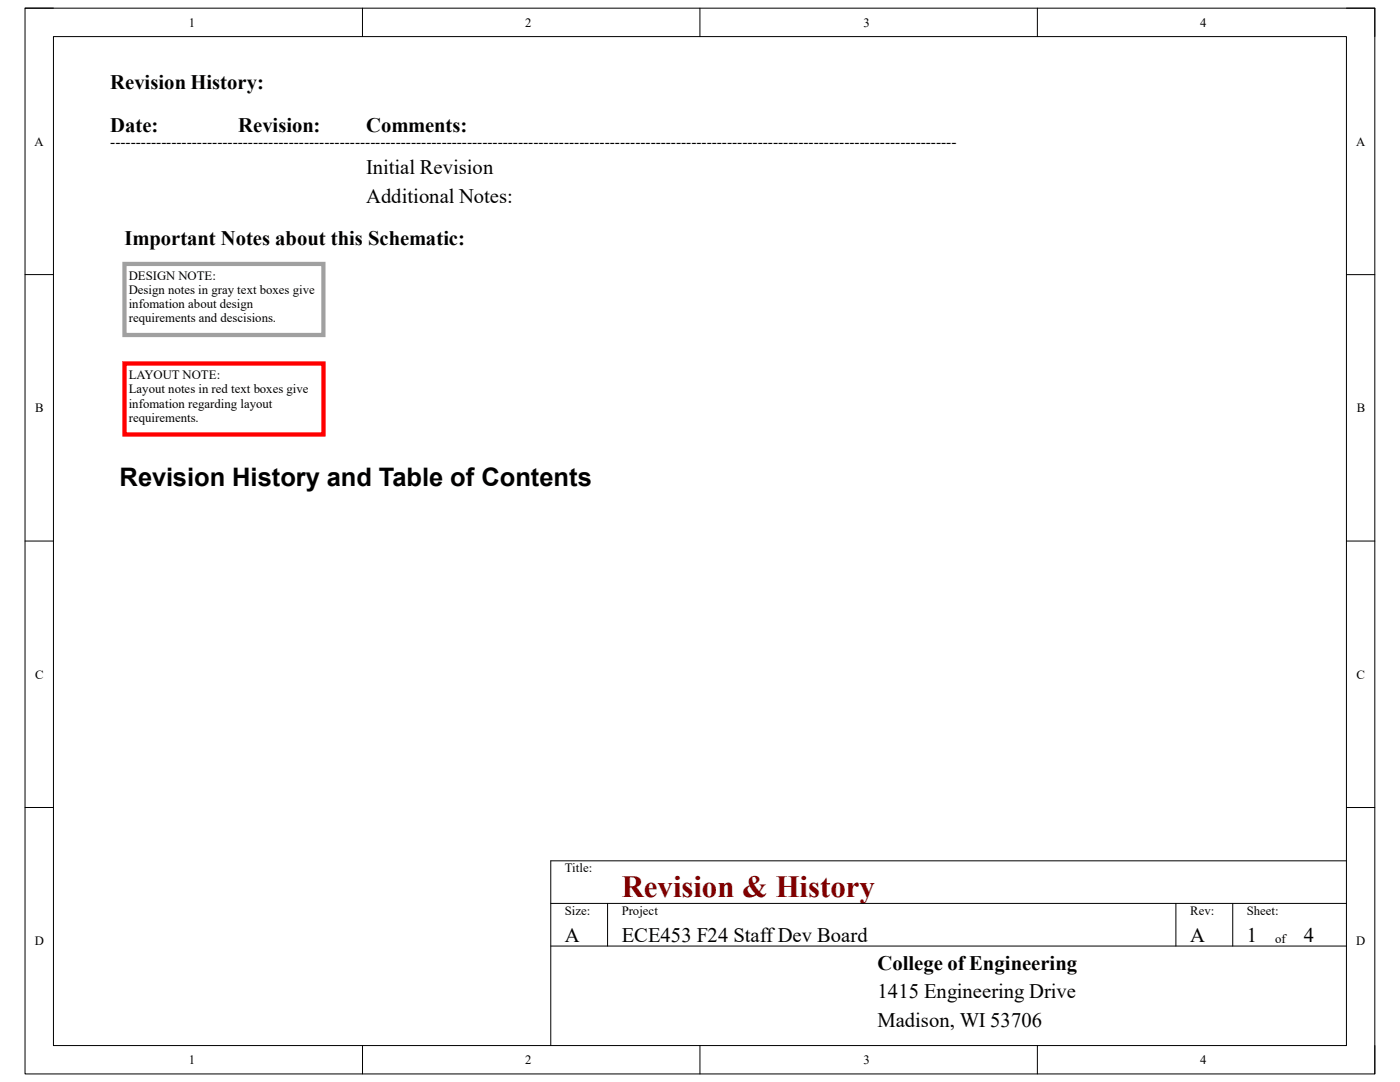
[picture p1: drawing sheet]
<svg xmlns="http://www.w3.org/2000/svg" width="279mm" height="216mm" viewBox="0 0 279 216" stroke-linecap="round" stroke-linejoin="round" font-family="sans-serif">
<defs><g id="words">
<text font-size="6.1" fill="#800000" x="124.1" y="178.9">Revision &amp; History</text>
<text font-size="5.1" x="23.9" y="97">Revision History and Table of Contents</text>
<g font-size="4.1">
<text x="22" y="17.8">Revision History:</text>
<text x="22" y="26.2">Date:</text>
<text x="47.6" y="26.2">Revision:</text>
<text x="73.1" y="26.2">Comments:</text>
<text x="73.1" y="34.8">Initial Revision</text>
<text x="73.1" y="40.4">Additional Notes:</text>
<text x="24.8" y="48.9">Important Notes about this Schematic:</text>
<text x="112.7" y="187.9">A</text>
<text x="124.1" y="187.9">ECE453 F24 Staff Dev Board</text>
<text x="237.5" y="187.9">A</text>
<text x="248.8" y="187.9">1</text>
<text x="260.2" y="187.9">4</text>
<text x="175.1" y="193.5">College of Engineering</text>
<text x="175.1" y="199.2">1415 Engineering Drive</text>
<text x="175.1" y="204.9">Madison, WI 53706</text>
</g>
<text font-size="3.1" x="22" y="29.3">----------------------------------------------------------------------------------------------------------------------------------------------------------------------</text>
<g font-size="2.5">
<text x="37.7" y="5.3">1</text>
<text x="104.8" y="5.3">2</text>
<text x="172.3" y="5.3">3</text>
<text x="239.5" y="5.3">4</text>
<text x="6.9" y="29.1">A</text>
<text x="270.6" y="29.1">A</text>
<text x="25.7" y="55.8">DESIGN NOTE:</text>
<text x="25.7" y="58.6">Design notes in gray text boxes give</text>
<text x="25.7" y="61.5">infomation about design</text>
<text x="25.7" y="64.3">requirements and descisions.</text>
<text x="25.7" y="75.6">LAYOUT NOTE:</text>
<text x="7" y="82.3">B</text>
<text x="25.7" y="78.5">Layout notes in red text boxes give</text>
<text x="25.7" y="81.3">infomation regarding layout</text>
<text x="270.8" y="82.3">B</text>
<text x="25.7" y="84.2">requirements.</text>
<text x="7" y="135.4">C</text>
<text x="270.7" y="135.4">C</text>
<text x="112.7" y="174">Title:</text>
<text x="112.7" y="182.5">Size:</text>
<text x="124.1" y="182.5">Project</text>
<text x="237.5" y="182.5">Rev:</text>
<text x="248.8" y="182.5">Sheet:</text>
<text x="6.9" y="188.6">D</text>
<text x="254.5" y="188.2">of</text>
<text x="270.7" y="188.6">D</text>
<text x="37.7" y="212.3">1</text>
<text x="104.8" y="212.3">2</text>
<text x="172.3" y="212.3">3</text>
<text x="239.5" y="212.3">4</text>
</g>
</g></defs>
<path d="M5 1.6h269.4v212.7h-269.4z" fill="none" stroke="#000" stroke-width=".2"/>
<path d="M10.7 7.3h258v201.3h-258z" fill-rule="evenodd" fill="#fff"/>
<g fill="none" stroke="#000" stroke-width=".2">
<path d="M5 1.6h5.7M10.7 7.3h258v201.3h-258zM72.3 1.6v5.7M139.7 1.6v5.7M207 1.6v5.7M268.7 1.6h5.7v5.7M5 54.8h5.7M268.7 54.8h5.7M5 108h5.7M268.7 108h5.7M5 161.1h5.7M268.7 161.1h5.7"/>
<path d="M268.7 171.8h-158.8v36.8M109.9 180.3h158.8M109.9 188.8h158.8M121.3 180.3v8.5M234.7 180.3v8.5M246 180.3v8.5M72.3 208.6v5.7M139.7 208.6v5.7M207 208.6v5.7M274.4 208.6v5.7"/>
</g>
<path d="M24.8 72.5h39.7v14.2h-39.7z" fill="none" stroke="#f00" stroke-width=".85"/>
<path d="M24.8 52.7h39.7v14.1h-39.7z" fill="none" stroke="#a0a0a0" stroke-width=".85"/>
<use href="#words"/>
</svg>
